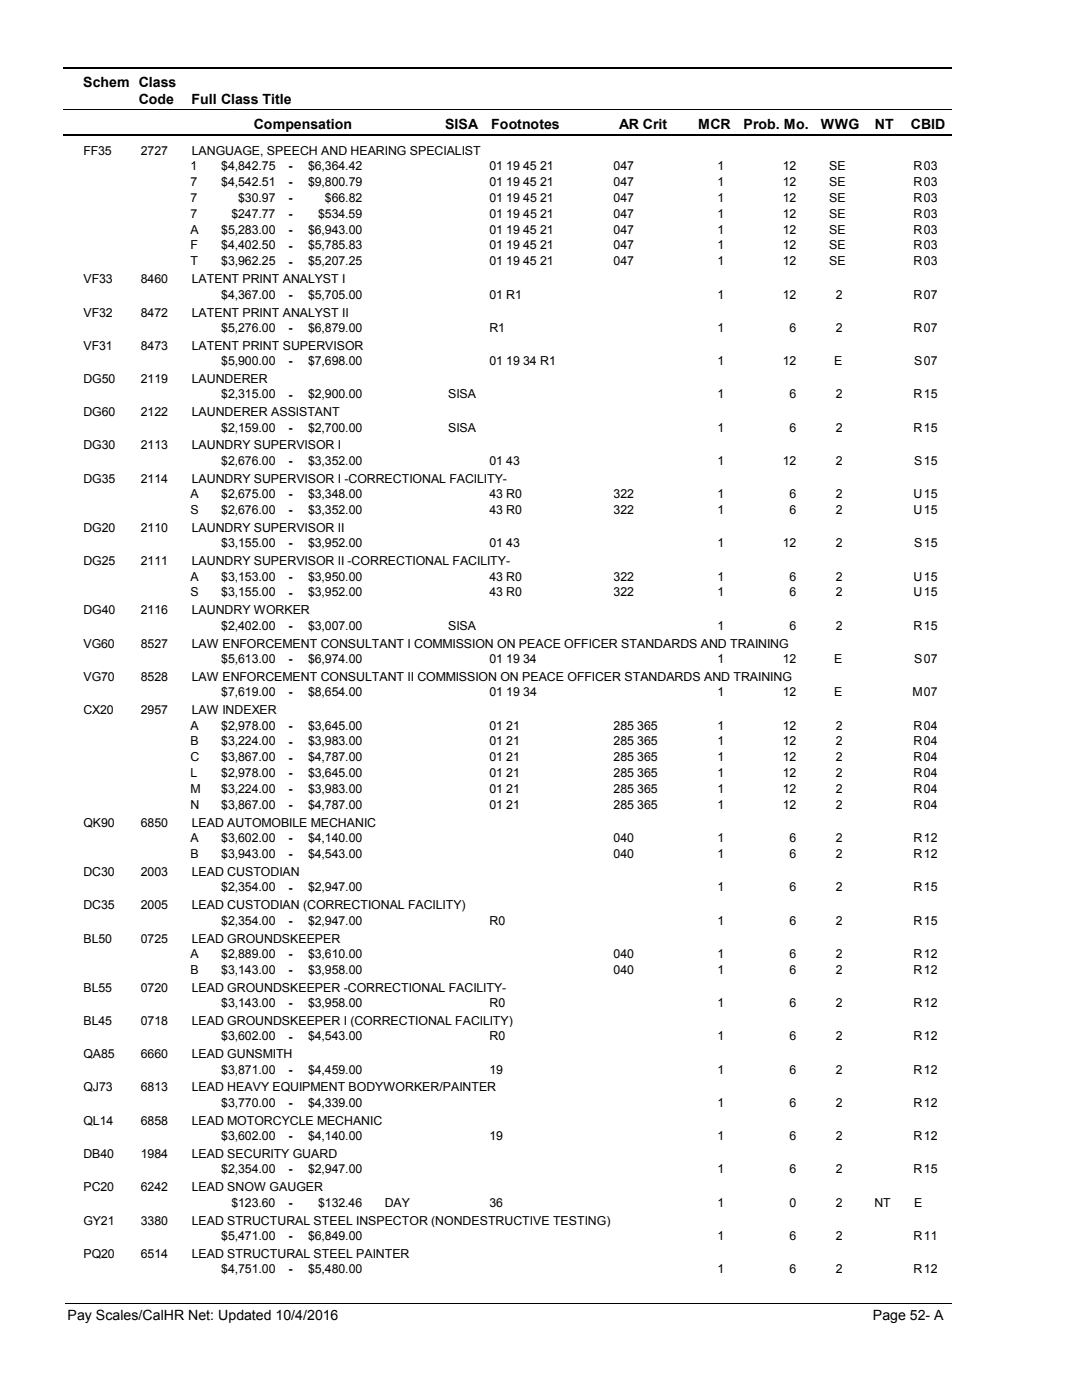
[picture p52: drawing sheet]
<svg xmlns="http://www.w3.org/2000/svg" width="216mm" height="279mm" viewBox="0 0 216 279" stroke-linecap="round" stroke-linejoin="round" font-family="sans-serif">
<defs><g id="words">
<g font-size="2.8">
<text x="16.6" y="17.3">Schem Class</text>
<text x="27.7" y="20.7">Code</text>
<text x="38.2" y="20.7">Full Class Title</text>
<text x="50.6" y="25.7">Compensation</text>
<text x="88.7" y="25.7">SISA</text>
<text x="98" y="25.7">Footnotes</text>
<text x="123.5" y="25.7">AR Crit</text>
<text x="139.2" y="25.7">MCR</text>
<text x="148.3" y="25.7">Prob. Mo.</text>
<text x="163.7" y="25.7">WWG</text>
<text x="174.5" y="25.7">NT</text>
<text x="181.6" y="25.7">CBID</text>
<text x="13.5" y="263.5">Pay Scales/CalHR Net: Updated 10/4/2016</text>
<text x="174.1" y="263.5">Page 52- A</text>
</g>
<g font-size="2.5">
<text x="16.6" y="30.8">FF35</text>
<text x="28.1" y="30.8">2727</text>
<text x="38" y="33.9">1</text>
<text x="38.2" y="30.8">LANGUAGE, SPEECH AND HEARING SPECIALIST</text>
<text x="44.1" y="33.9">$4,842.75</text>
<text x="57.5" y="33.9">-</text>
<text x="61.4" y="33.9">$6,364.42</text>
<text x="97.6" y="33.9">01 19 45 21</text>
<text x="122.4" y="33.9">047</text>
<text x="143.1" y="33.9">1</text>
<text x="156.1" y="33.9">12</text>
<text x="165.4" y="33.9">SE</text>
<text x="182.2" y="33.9">R</text>
<text x="184.2" y="33.9">03</text>
<text x="38" y="37.1">7</text>
<text x="38" y="40.3">7</text>
<text x="44.1" y="37.1">$4,542.51</text>
<text x="47.5" y="40.3">$30.97</text>
<text x="57.5" y="37.1">-</text>
<text x="57.5" y="40.3">-</text>
<text x="61.4" y="37.1">$9,800.79</text>
<text x="64.8" y="40.3">$66.82</text>
<text x="97.6" y="37.1">01 19 45 21</text>
<text x="97.6" y="40.3">01 19 45 21</text>
<text x="122.4" y="37.1">047</text>
<text x="122.4" y="40.3">047</text>
<text x="143.1" y="37.1">1</text>
<text x="143.1" y="40.3">1</text>
<text x="156.1" y="37.1">12</text>
<text x="156.1" y="40.3">12</text>
<text x="165.4" y="37.1">SE</text>
<text x="165.4" y="40.3">SE</text>
<text x="182.2" y="37.1">R</text>
<text x="182.2" y="40.3">R</text>
<text x="184.2" y="37.1">03</text>
<text x="184.2" y="40.3">03</text>
<text x="38" y="43.4">7</text>
<text x="38" y="46.6">A</text>
<text x="44.1" y="46.6">$5,283.00</text>
<text x="46.1" y="43.4">$247.77</text>
<text x="57.5" y="43.5">-</text>
<text x="57.5" y="46.7">-</text>
<text x="61.4" y="46.6">$6,943.00</text>
<text x="63.5" y="43.4">$534.59</text>
<text x="97.6" y="43.4">01 19 45 21</text>
<text x="97.6" y="46.6">01 19 45 21</text>
<text x="122.4" y="43.4">047</text>
<text x="122.4" y="46.6">047</text>
<text x="143.1" y="43.4">1</text>
<text x="143.1" y="46.6">1</text>
<text x="156.1" y="43.4">12</text>
<text x="156.1" y="46.6">12</text>
<text x="165.4" y="43.4">SE</text>
<text x="165.4" y="46.6">SE</text>
<text x="182.2" y="43.4">R</text>
<text x="182.2" y="46.6">R</text>
<text x="184.2" y="43.4">03</text>
<text x="184.2" y="46.6">03</text>
<text x="38" y="49.8">F</text>
<text x="38" y="53">T</text>
<text x="44.1" y="49.8">$4,402.50</text>
<text x="44.1" y="53">$3,962.25</text>
<text x="57.5" y="49.8">-</text>
<text x="57.5" y="53">-</text>
<text x="61.4" y="49.8">$5,785.83</text>
<text x="61.4" y="53">$5,207.25</text>
<text x="97.6" y="49.8">01 19 45 21</text>
<text x="97.6" y="53">01 19 45 21</text>
<text x="122.4" y="49.8">047</text>
<text x="122.4" y="53">047</text>
<text x="143.1" y="49.8">1</text>
<text x="143.1" y="53">1</text>
<text x="156.1" y="49.8">12</text>
<text x="156.1" y="53">12</text>
<text x="165.4" y="49.8">SE</text>
<text x="165.4" y="53">SE</text>
<text x="182.2" y="49.8">R</text>
<text x="182.2" y="53">R</text>
<text x="184.2" y="49.8">03</text>
<text x="184.2" y="53">03</text>
<text x="16.6" y="56.6">VF33</text>
<text x="28.1" y="56.6">8460</text>
<text x="38.2" y="56.6">LATENT PRINT ANALYST I</text>
<text x="44.1" y="59.6">$4,367.00</text>
<text x="57.5" y="59.7">-</text>
<text x="61.4" y="59.6">$5,705.00</text>
<text x="97.6" y="59.6">01 R1</text>
<text x="143.1" y="59.6">1</text>
<text x="156.1" y="59.6">12</text>
<text x="166.6" y="59.6">2</text>
<text x="182.2" y="59.6">R</text>
<text x="184.2" y="59.6">07</text>
<text x="16.6" y="63.2">VF32</text>
<text x="28.1" y="63.2">8472</text>
<text x="38.2" y="63.2">LATENT PRINT ANALYST II</text>
<text x="16.6" y="69.8">VF31</text>
<text x="28.1" y="69.8">8473</text>
<text x="38.2" y="69.8">LATENT PRINT SUPERVISOR</text>
<text x="44.1" y="66.2">$5,276.00</text>
<text x="57.5" y="66.3">-</text>
<text x="61.4" y="66.2">$6,879.00</text>
<text x="97.6" y="66.2">R1</text>
<text x="143.1" y="66.2">1</text>
<text x="157.5" y="66.2">6</text>
<text x="166.6" y="66.2">2</text>
<text x="182.2" y="66.2">R</text>
<text x="184.2" y="66.2">07</text>
<text x="16.6" y="76.5">DG50</text>
<text x="28.1" y="76.5">2119</text>
<text x="38.2" y="76.5">LAUNDERER</text>
<text x="44.1" y="72.9">$5,900.00</text>
<text x="57.5" y="72.9">-</text>
<text x="61.4" y="72.9">$7,698.00</text>
<text x="97.6" y="72.9">01 19 34 R1</text>
<text x="143.1" y="72.9">1</text>
<text x="156.1" y="72.9">12</text>
<text x="166.3" y="72.9">E</text>
<text x="182.3" y="72.9">S</text>
<text x="184.2" y="72.9">07</text>
<text x="16.6" y="83.1">DG60</text>
<text x="28.1" y="83.1">2122</text>
<text x="38.2" y="83.1">LAUNDERER ASSISTANT</text>
<text x="44.1" y="79.5">$2,315.00</text>
<text x="57.5" y="79.6">-</text>
<text x="61.4" y="79.5">$2,900.00</text>
<text x="89.4" y="79.5">SISA</text>
<text x="143.1" y="79.5">1</text>
<text x="157.5" y="79.5">6</text>
<text x="166.6" y="79.5">2</text>
<text x="182.2" y="79.5">R</text>
<text x="184.2" y="79.5">15</text>
<text x="16.6" y="89.7">DG30</text>
<text x="28.1" y="89.7">2113</text>
<text x="38.2" y="89.7">LAUNDRY SUPERVISOR I</text>
<text x="44.1" y="86.1">$2,159.00</text>
<text x="57.5" y="86.2">-</text>
<text x="61.4" y="86.1">$2,700.00</text>
<text x="89.4" y="86.1">SISA</text>
<text x="143.1" y="86.1">1</text>
<text x="157.5" y="86.1">6</text>
<text x="166.6" y="86.1">2</text>
<text x="182.2" y="86.1">R</text>
<text x="184.2" y="86.1">15</text>
<text x="44.1" y="92.8">$2,676.00</text>
<text x="57.5" y="92.8">-</text>
<text x="61.4" y="92.8">$3,352.00</text>
<text x="97.6" y="92.8">01 43</text>
<text x="143.1" y="92.8">1</text>
<text x="156.1" y="92.8">12</text>
<text x="166.6" y="92.8">2</text>
<text x="182.3" y="92.8">S</text>
<text x="184.2" y="92.8">15</text>
<text x="16.6" y="96.4">DG35</text>
<text x="28.1" y="96.4">2114</text>
<text x="38" y="99.4">A</text>
<text x="38.2" y="96.4">LAUNDRY SUPERVISOR I -CORRECTIONAL FACILITY-</text>
<text x="44.1" y="99.4">$2,675.00</text>
<text x="57.5" y="99.5">-</text>
<text x="61.4" y="99.4">$3,348.00</text>
<text x="97.6" y="99.4">43 R0</text>
<text x="122.4" y="99.4">322</text>
<text x="143.1" y="99.4">1</text>
<text x="157.5" y="99.4">6</text>
<text x="166.6" y="99.4">2</text>
<text x="182.2" y="99.4">U</text>
<text x="184.2" y="99.4">15</text>
<text x="16.6" y="106.2">DG20</text>
<text x="28.1" y="106.2">2110</text>
<text x="38" y="102.6">S</text>
<text x="38.2" y="106.2">LAUNDRY SUPERVISOR II</text>
<text x="44.1" y="102.6">$2,676.00</text>
<text x="57.5" y="102.6">-</text>
<text x="61.4" y="102.6">$3,352.00</text>
<text x="97.6" y="102.6">43 R0</text>
<text x="122.4" y="102.6">322</text>
<text x="143.1" y="102.6">1</text>
<text x="157.5" y="102.6">6</text>
<text x="166.6" y="102.6">2</text>
<text x="182.2" y="102.6">U</text>
<text x="184.2" y="102.6">15</text>
<text x="16.6" y="112.8">DG25</text>
<text x="28.1" y="112.8">2111</text>
<text x="38.2" y="112.8">LAUNDRY SUPERVISOR II -CORRECTIONAL FACILITY-</text>
<text x="44.1" y="109.2">$3,155.00</text>
<text x="57.5" y="109.3">-</text>
<text x="61.4" y="109.2">$3,952.00</text>
<text x="97.6" y="109.2">01 43</text>
<text x="143.1" y="109.2">1</text>
<text x="156.1" y="109.2">12</text>
<text x="166.6" y="109.2">2</text>
<text x="182.3" y="109.2">S</text>
<text x="184.2" y="109.2">15</text>
<text x="38" y="115.9">A</text>
<text x="38" y="119">S</text>
<text x="44.1" y="115.9">$3,153.00</text>
<text x="44.1" y="119">$3,155.00</text>
<text x="57.5" y="115.9">-</text>
<text x="57.5" y="119.1">-</text>
<text x="61.4" y="115.9">$3,950.00</text>
<text x="61.4" y="119">$3,952.00</text>
<text x="97.6" y="115.9">43 R0</text>
<text x="97.6" y="119">43 R0</text>
<text x="122.4" y="115.9">322</text>
<text x="122.4" y="119">322</text>
<text x="143.1" y="115.9">1</text>
<text x="143.1" y="119">1</text>
<text x="157.5" y="115.9">6</text>
<text x="157.5" y="119">6</text>
<text x="166.6" y="115.9">2</text>
<text x="166.6" y="119">2</text>
<text x="182.2" y="115.9">U</text>
<text x="182.2" y="119">U</text>
<text x="184.2" y="115.9">15</text>
<text x="184.2" y="119">15</text>
<text x="16.6" y="122.6">DG40</text>
<text x="28.1" y="122.6">2116</text>
<text x="38.2" y="122.6">LAUNDRY WORKER</text>
<text x="44.1" y="125.7">$2,402.00</text>
<text x="57.5" y="125.7">-</text>
<text x="61.4" y="125.7">$3,007.00</text>
<text x="89.4" y="125.7">SISA</text>
<text x="143.1" y="125.7">1</text>
<text x="157.5" y="125.7">6</text>
<text x="166.6" y="125.7">2</text>
<text x="182.2" y="125.7">R</text>
<text x="184.2" y="125.7">15</text>
<text x="16.6" y="129.3">VG60</text>
<text x="28.1" y="129.3">8527</text>
<text x="38.2" y="129.3">LAW ENFORCEMENT CONSULTANT I COMMISSION ON PEACE OFFICER STANDARDS AND TRAINING</text>
<text x="16.6" y="135.9">VG70</text>
<text x="28.1" y="135.9">8528</text>
<text x="38.2" y="135.9">LAW ENFORCEMENT CONSULTANT II COMMISSION ON PEACE OFFICER STANDARDS AND TRAINING</text>
<text x="44.1" y="132.3">$5,613.00</text>
<text x="57.5" y="132.3">-</text>
<text x="61.4" y="132.3">$6,974.00</text>
<text x="97.6" y="132.3">01 19 34</text>
<text x="143.1" y="132.3">1</text>
<text x="156.1" y="132.3">12</text>
<text x="166.3" y="132.3">E</text>
<text x="182.3" y="132.3">S</text>
<text x="184.2" y="132.3">07</text>
<text x="16.6" y="142.5">CX20</text>
<text x="28.1" y="142.5">2957</text>
<text x="38.2" y="142.5">LAW INDEXER</text>
<text x="44.1" y="139">$7,619.00</text>
<text x="57.5" y="139">-</text>
<text x="61.4" y="139">$8,654.00</text>
<text x="97.6" y="139">01 19 34</text>
<text x="143.1" y="139">1</text>
<text x="156.1" y="139">12</text>
<text x="166.3" y="139">E</text>
<text x="181.9" y="139">M</text>
<text x="184.2" y="139">07</text>
<text x="38" y="145.6">A</text>
<text x="38" y="148.8">B</text>
<text x="44.1" y="145.6">$2,978.00</text>
<text x="44.1" y="148.8">$3,224.00</text>
<text x="57.5" y="145.6">-</text>
<text x="57.5" y="148.8">-</text>
<text x="61.4" y="145.6">$3,645.00</text>
<text x="61.4" y="148.8">$3,983.00</text>
<text x="97.6" y="145.6">01 21</text>
<text x="97.6" y="148.8">01 21</text>
<text x="122.4" y="145.6">285 365</text>
<text x="122.4" y="148.8">285 365</text>
<text x="143.1" y="145.6">1</text>
<text x="143.1" y="148.8">1</text>
<text x="156.1" y="145.6">12</text>
<text x="156.1" y="148.8">12</text>
<text x="166.6" y="145.6">2</text>
<text x="166.6" y="148.8">2</text>
<text x="182.2" y="145.6">R</text>
<text x="182.2" y="148.8">R</text>
<text x="184.2" y="145.6">04</text>
<text x="184.2" y="148.8">04</text>
<text x="38" y="152">C</text>
<text x="38" y="155.1">L</text>
<text x="44.1" y="152">$3,867.00</text>
<text x="44.1" y="155.1">$2,978.00</text>
<text x="57.5" y="152">-</text>
<text x="57.5" y="155.2">-</text>
<text x="61.4" y="152">$4,787.00</text>
<text x="61.4" y="155.1">$3,645.00</text>
<text x="97.6" y="152">01 21</text>
<text x="97.6" y="155.1">01 21</text>
<text x="122.4" y="152">285 365</text>
<text x="122.4" y="155.1">285 365</text>
<text x="143.1" y="152">1</text>
<text x="143.1" y="155.1">1</text>
<text x="156.1" y="152">12</text>
<text x="156.1" y="155.1">12</text>
<text x="166.6" y="152">2</text>
<text x="166.6" y="155.1">2</text>
<text x="182.2" y="152">R</text>
<text x="182.2" y="155.1">R</text>
<text x="184.2" y="152">04</text>
<text x="184.2" y="155.1">04</text>
<text x="38" y="158.3">M</text>
<text x="38" y="161.5">N</text>
<text x="44.1" y="158.3">$3,224.00</text>
<text x="44.1" y="161.5">$3,867.00</text>
<text x="57.5" y="158.3">-</text>
<text x="57.5" y="161.5">-</text>
<text x="61.4" y="158.3">$3,983.00</text>
<text x="61.4" y="161.5">$4,787.00</text>
<text x="97.6" y="158.3">01 21</text>
<text x="97.6" y="161.5">01 21</text>
<text x="122.4" y="158.3">285 365</text>
<text x="122.4" y="161.5">285 365</text>
<text x="143.1" y="158.3">1</text>
<text x="143.1" y="161.5">1</text>
<text x="156.1" y="158.3">12</text>
<text x="156.1" y="161.5">12</text>
<text x="166.6" y="158.3">2</text>
<text x="166.6" y="161.5">2</text>
<text x="182.2" y="158.3">R</text>
<text x="182.2" y="161.5">R</text>
<text x="184.2" y="158.3">04</text>
<text x="184.2" y="161.5">04</text>
<text x="16.6" y="165.1">QK90</text>
<text x="28.1" y="165.1">6850</text>
<text x="38.2" y="165.1">LEAD AUTOMOBILE MECHANIC</text>
<text x="38" y="168.1">A</text>
<text x="38" y="171.3">B</text>
<text x="44.1" y="168.1">$3,602.00</text>
<text x="44.1" y="171.3">$3,943.00</text>
<text x="57.5" y="168.1">-</text>
<text x="57.5" y="171.3">-</text>
<text x="61.4" y="168.1">$4,140.00</text>
<text x="61.4" y="171.3">$4,543.00</text>
<text x="122.4" y="168.1">040</text>
<text x="122.4" y="171.3">040</text>
<text x="143.1" y="168.1">1</text>
<text x="143.1" y="171.3">1</text>
<text x="157.5" y="168.1">6</text>
<text x="157.5" y="171.3">6</text>
<text x="166.6" y="168.1">2</text>
<text x="166.6" y="171.3">2</text>
<text x="182.2" y="168.1">R</text>
<text x="182.2" y="171.3">R</text>
<text x="184.2" y="168.1">12</text>
<text x="184.2" y="171.3">12</text>
<text x="16.6" y="174.9">DC30</text>
<text x="28.1" y="174.9">2003</text>
<text x="38.2" y="174.9">LEAD CUSTODIAN</text>
<text x="44.1" y="177.9">$2,354.00</text>
<text x="57.5" y="178">-</text>
<text x="61.4" y="177.9">$2,947.00</text>
<text x="143.1" y="177.9">1</text>
<text x="157.5" y="177.9">6</text>
<text x="166.6" y="177.9">2</text>
<text x="182.2" y="177.9">R</text>
<text x="184.2" y="177.9">15</text>
<text x="16.6" y="181.5">DC35</text>
<text x="28.1" y="181.5">2005</text>
<text x="38.2" y="181.5">LEAD CUSTODIAN (CORRECTIONAL FACILITY)</text>
<text x="44.1" y="184.6">$2,354.00</text>
<text x="57.5" y="184.6">-</text>
<text x="61.4" y="184.6">$2,947.00</text>
<text x="97.6" y="184.6">R0</text>
<text x="143.1" y="184.6">1</text>
<text x="157.5" y="184.6">6</text>
<text x="166.6" y="184.6">2</text>
<text x="182.2" y="184.6">R</text>
<text x="184.2" y="184.6">15</text>
<text x="16.6" y="188.2">BL50</text>
<text x="28.1" y="188.2">0725</text>
<text x="38" y="191.2">A</text>
<text x="38.2" y="188.2">LEAD GROUNDSKEEPER</text>
<text x="44.1" y="191.2">$2,889.00</text>
<text x="57.5" y="191.2">-</text>
<text x="61.4" y="191.2">$3,610.00</text>
<text x="122.4" y="191.2">040</text>
<text x="143.1" y="191.2">1</text>
<text x="157.5" y="191.2">6</text>
<text x="166.6" y="191.2">2</text>
<text x="182.2" y="191.2">R</text>
<text x="184.2" y="191.2">12</text>
<text x="16.6" y="197.9">BL55</text>
<text x="28.1" y="197.9">0720</text>
<text x="38" y="194.4">B</text>
<text x="38.2" y="197.9">LEAD GROUNDSKEEPER -CORRECTIONAL FACILITY-</text>
<text x="44.1" y="194.4">$3,143.00</text>
<text x="57.5" y="194.4">-</text>
<text x="61.4" y="194.4">$3,958.00</text>
<text x="122.4" y="194.4">040</text>
<text x="143.1" y="194.4">1</text>
<text x="157.5" y="194.4">6</text>
<text x="166.6" y="194.4">2</text>
<text x="182.2" y="194.4">R</text>
<text x="184.2" y="194.4">12</text>
<text x="44.1" y="201">$3,143.00</text>
<text x="57.5" y="201">-</text>
<text x="61.4" y="201">$3,958.00</text>
<text x="97.6" y="201">R0</text>
<text x="143.1" y="201">1</text>
<text x="157.5" y="201">6</text>
<text x="166.6" y="201">2</text>
<text x="182.2" y="201">R</text>
<text x="184.2" y="201">12</text>
<text x="16.6" y="204.6">BL45</text>
<text x="28.1" y="204.6">0718</text>
<text x="38.2" y="204.6">LEAD GROUNDSKEEPER I (CORRECTIONAL FACILITY)</text>
<text x="44.1" y="207.7">$3,602.00</text>
<text x="57.5" y="207.7">-</text>
<text x="61.4" y="207.7">$4,543.00</text>
<text x="97.6" y="207.7">R0</text>
<text x="143.1" y="207.7">1</text>
<text x="157.5" y="207.7">6</text>
<text x="166.6" y="207.7">2</text>
<text x="182.2" y="207.7">R</text>
<text x="184.2" y="207.7">12</text>
<text x="16.6" y="211.2">QA85</text>
<text x="28.1" y="211.2">6660</text>
<text x="38.2" y="211.2">LEAD GUNSMITH</text>
<text x="44.1" y="214.3">$3,871.00</text>
<text x="57.5" y="214.3">-</text>
<text x="61.4" y="214.3">$4,459.00</text>
<text x="97.6" y="214.3">19</text>
<text x="143.1" y="214.3">1</text>
<text x="157.5" y="214.3">6</text>
<text x="166.6" y="214.3">2</text>
<text x="182.2" y="214.3">R</text>
<text x="184.2" y="214.3">12</text>
<text x="16.6" y="217.8">QJ73</text>
<text x="28.1" y="217.8">6813</text>
<text x="38.2" y="217.8">LEAD HEAVY EQUIPMENT BODYWORKER/PAINTER</text>
<text x="44.1" y="220.9">$3,770.00</text>
<text x="57.5" y="221">-</text>
<text x="61.4" y="220.9">$4,339.00</text>
<text x="143.1" y="220.9">1</text>
<text x="157.5" y="220.9">6</text>
<text x="166.6" y="220.9">2</text>
<text x="182.2" y="220.9">R</text>
<text x="184.2" y="220.9">12</text>
<text x="16.6" y="224.5">QL14</text>
<text x="28.1" y="224.5">6858</text>
<text x="38.2" y="224.5">LEAD MOTORCYCLE MECHANIC</text>
<text x="44.1" y="227.6">$3,602.00</text>
<text x="57.5" y="227.6">-</text>
<text x="61.4" y="227.6">$4,140.00</text>
<text x="97.6" y="227.6">19</text>
<text x="143.1" y="227.6">1</text>
<text x="157.5" y="227.6">6</text>
<text x="166.6" y="227.6">2</text>
<text x="182.2" y="227.6">R</text>
<text x="184.2" y="227.6">12</text>
<text x="16.6" y="231.2">DB40</text>
<text x="28.1" y="231.2">1984</text>
<text x="38.2" y="231.2">LEAD SECURITY GUARD</text>
<text x="16.6" y="237.8">PC20</text>
<text x="28.1" y="237.8">6242</text>
<text x="38.2" y="237.8">LEAD SNOW GAUGER</text>
<text x="44.1" y="234.2">$2,354.00</text>
<text x="57.5" y="234.2">-</text>
<text x="61.4" y="234.2">$2,947.00</text>
<text x="143.1" y="234.2">1</text>
<text x="157.5" y="234.2">6</text>
<text x="166.6" y="234.2">2</text>
<text x="182.2" y="234.2">R</text>
<text x="184.2" y="234.2">15</text>
<text x="16.6" y="244.4">GY21</text>
<text x="28.1" y="244.4">3380</text>
<text x="38.2" y="244.4">LEAD STRUCTURAL STEEL INSPECTOR (NONDESTRUCTIVE TESTING)</text>
<text x="46.1" y="240.8">$123.60</text>
<text x="57.5" y="240.9">-</text>
<text x="63.5" y="240.8">$132.46</text>
<text x="76.7" y="240.8">DAY</text>
<text x="97.6" y="240.8">36</text>
<text x="143.1" y="240.8">1</text>
<text x="157.5" y="240.8">0</text>
<text x="166.6" y="240.8">2</text>
<text x="174.4" y="240.8">NT</text>
<text x="182.3" y="240.8">E</text>
<text x="16.6" y="251.1">PQ20</text>
<text x="28.1" y="251.1">6514</text>
<text x="38.2" y="251.1">LEAD STRUCTURAL STEEL PAINTER</text>
<text x="44.1" y="247.5">$5,471.00</text>
<text x="57.5" y="247.5">-</text>
<text x="61.4" y="247.5">$6,849.00</text>
<text x="143.1" y="247.5">1</text>
<text x="157.5" y="247.5">6</text>
<text x="166.6" y="247.5">2</text>
<text x="182.2" y="247.5">R</text>
<text x="184.2" y="247.5">11</text>
<text x="44.1" y="254.1">$4,751.00</text>
<text x="57.5" y="254.1">-</text>
<text x="61.4" y="254.1">$5,480.00</text>
<text x="143.1" y="254.1">1</text>
<text x="157.5" y="254.1">6</text>
<text x="166.6" y="254.1">2</text>
<text x="182.2" y="254.1">R</text>
<text x="184.2" y="254.1">12</text>
</g>
</g></defs>
<path d="M12.7 13.5h177.1" fill="none" stroke="#000" stroke-width=".36"/>
<path d="M12.7 21.9h177.1" fill="none" stroke="#000" stroke-width=".2"/>
<path d="M12.7 27h177.1" fill="none" stroke="#000" stroke-width=".35"/>
<g fill="#fff">
<path d="M40.4 31.3h16.2v3h-16.2z" fill-rule="evenodd"/>
<path d="M183.9 31.3h4.1v3h-4.1z" fill-rule="evenodd"/>
<path d="M40.4 34.5h16.2v3h-16.2z" fill-rule="evenodd"/>
<path d="M183.9 34.5h4.1v3h-4.1z" fill-rule="evenodd"/>
<path d="M40.4 37.7h16.2v2.9h-16.2z" fill-rule="evenodd"/>
<path d="M183.9 37.7h4.1v2.9h-4.1z" fill-rule="evenodd"/>
<path d="M40.4 40.8h16.2v3h-16.2z" fill-rule="evenodd"/>
<path d="M183.9 40.8h4.1v3h-4.1z" fill-rule="evenodd"/>
<path d="M40.4 44h16.2v3h-16.2z" fill-rule="evenodd"/>
<path d="M183.9 44h4.1v3h-4.1z" fill-rule="evenodd"/>
<path d="M40.4 47.2h16.2v3h-16.2z" fill-rule="evenodd"/>
<path d="M183.9 47.2h4.1v3h-4.1z" fill-rule="evenodd"/>
<path d="M40.4 50.4h16.2v2.9h-16.2z" fill-rule="evenodd"/>
<path d="M183.9 50.4h4.1v2.9h-4.1z" fill-rule="evenodd"/>
<path d="M40.4 57h16.2v3h-16.2z" fill-rule="evenodd"/>
<path d="M183.9 57h4.1v3h-4.1z" fill-rule="evenodd"/>
<path d="M40.4 63.6h16.2v3h-16.2z" fill-rule="evenodd"/>
<path d="M183.9 63.6h4.1v3h-4.1z" fill-rule="evenodd"/>
<path d="M40.4 70.3h16.2v2.9h-16.2z" fill-rule="evenodd"/>
<path d="M183.9 70.3h4.1v2.9h-4.1z" fill-rule="evenodd"/>
<path d="M40.4 76.9h16.2v3h-16.2z" fill-rule="evenodd"/>
<path d="M183.9 76.9h4.1v3h-4.1z" fill-rule="evenodd"/>
<path d="M40.4 83.5h16.2v3h-16.2z" fill-rule="evenodd"/>
<path d="M183.9 83.5h4.1v3h-4.1z" fill-rule="evenodd"/>
<path d="M40.4 90.2h16.2v3h-16.2z" fill-rule="evenodd"/>
<path d="M183.9 90.2h4.1v3h-4.1z" fill-rule="evenodd"/>
<path d="M40.4 96.8h16.2v3h-16.2z" fill-rule="evenodd"/>
<path d="M183.9 96.8h4.1v3h-4.1z" fill-rule="evenodd"/>
<path d="M40.4 100h16.2v3h-16.2z" fill-rule="evenodd"/>
<path d="M183.9 100h4.1v3h-4.1z" fill-rule="evenodd"/>
<path d="M40.4 106.6h16.2v3h-16.2z" fill-rule="evenodd"/>
<path d="M183.9 106.6h4.1v3h-4.1z" fill-rule="evenodd"/>
<path d="M40.4 113.3h16.2v2.9h-16.2z" fill-rule="evenodd"/>
<path d="M183.9 113.3h4.1v2.9h-4.1z" fill-rule="evenodd"/>
<path d="M40.4 116.4h16.2v3h-16.2z" fill-rule="evenodd"/>
<path d="M183.9 116.4h4.1v3h-4.1z" fill-rule="evenodd"/>
<path d="M40.4 123.1h16.2v3h-16.2z" fill-rule="evenodd"/>
<path d="M183.9 123.1h4.1v3h-4.1z" fill-rule="evenodd"/>
<path d="M40.4 129.7h16.2v3h-16.2z" fill-rule="evenodd"/>
<path d="M183.9 129.7h4.1v3h-4.1z" fill-rule="evenodd"/>
<path d="M40.4 136.3h16.2v3h-16.2z" fill-rule="evenodd"/>
<path d="M183.9 136.3h4.1v3h-4.1z" fill-rule="evenodd"/>
<path d="M40.4 143h16.2v3h-16.2z" fill-rule="evenodd"/>
<path d="M183.9 143h4.1v3h-4.1z" fill-rule="evenodd"/>
<path d="M40.4 146.2h16.2v3h-16.2z" fill-rule="evenodd"/>
<path d="M183.9 146.2h4.1v3h-4.1z" fill-rule="evenodd"/>
<path d="M40.4 149.3h16.2v3h-16.2z" fill-rule="evenodd"/>
<path d="M183.9 149.3h4.1v3h-4.1z" fill-rule="evenodd"/>
<path d="M40.4 152.5h16.2v3h-16.2z" fill-rule="evenodd"/>
<path d="M183.9 152.5h4.1v3h-4.1z" fill-rule="evenodd"/>
<path d="M40.4 155.7h16.2v3h-16.2z" fill-rule="evenodd"/>
<path d="M183.9 155.7h4.1v3h-4.1z" fill-rule="evenodd"/>
<path d="M40.4 158.9h16.2v3h-16.2z" fill-rule="evenodd"/>
<path d="M183.9 158.9h4.1v3h-4.1z" fill-rule="evenodd"/>
<path d="M40.4 165.5h16.2v3h-16.2z" fill-rule="evenodd"/>
<path d="M183.9 165.5h4.1v3h-4.1z" fill-rule="evenodd"/>
<path d="M40.4 168.7h16.2v2.9h-16.2z" fill-rule="evenodd"/>
<path d="M183.9 168.7h4.1v2.9h-4.1z" fill-rule="evenodd"/>
<path d="M40.4 175.3h16.2v3h-16.2z" fill-rule="evenodd"/>
<path d="M183.9 175.3h4.1v3h-4.1z" fill-rule="evenodd"/>
<path d="M40.4 182h16.2v2.9h-16.2z" fill-rule="evenodd"/>
<path d="M183.9 182h4.1v2.9h-4.1z" fill-rule="evenodd"/>
<path d="M40.4 188.6h16.2v3h-16.2z" fill-rule="evenodd"/>
<path d="M183.9 188.6h4.1v3h-4.1z" fill-rule="evenodd"/>
<path d="M40.4 191.7h16.2v3h-16.2z" fill-rule="evenodd"/>
<path d="M183.9 191.7h4.1v3h-4.1z" fill-rule="evenodd"/>
<path d="M40.4 198.4h16.2v3h-16.2z" fill-rule="evenodd"/>
<path d="M183.9 198.4h4.1v3h-4.1z" fill-rule="evenodd"/>
<path d="M40.4 205h16.2v3h-16.2z" fill-rule="evenodd"/>
<path d="M183.9 205h4.1v3h-4.1z" fill-rule="evenodd"/>
<path d="M40.4 211.7h16.2v2.9h-16.2z" fill-rule="evenodd"/>
<path d="M183.9 211.7h4.1v2.9h-4.1z" fill-rule="evenodd"/>
<path d="M40.4 218.3h16.2v3h-16.2z" fill-rule="evenodd"/>
<path d="M183.9 218.3h4.1v3h-4.1z" fill-rule="evenodd"/>
<path d="M40.4 225h16.2v2.9h-16.2z" fill-rule="evenodd"/>
<path d="M183.9 225h4.1v2.9h-4.1z" fill-rule="evenodd"/>
<path d="M40.4 231.6h16.2v2.9h-16.2z" fill-rule="evenodd"/>
<path d="M183.9 231.6h4.1v2.9h-4.1z" fill-rule="evenodd"/>
<path d="M40.4 238.2h16.2v3h-16.2z" fill-rule="evenodd"/>
<path d="M183.9 238.2h4.1v3h-4.1z" fill-rule="evenodd"/>
<path d="M40.4 244.9h16.2v2.9h-16.2z" fill-rule="evenodd"/>
<path d="M183.9 244.9h4.1v2.9h-4.1z" fill-rule="evenodd"/>
<path d="M40.4 251.5h16.2v3h-16.2z" fill-rule="evenodd"/>
<path d="M183.9 251.5h4.1v3h-4.1z" fill-rule="evenodd"/>
</g>
<path d="M13.1 260.1h176.7" fill="none" stroke="#000" stroke-width=".2"/>
<use href="#words"/>
</svg>
